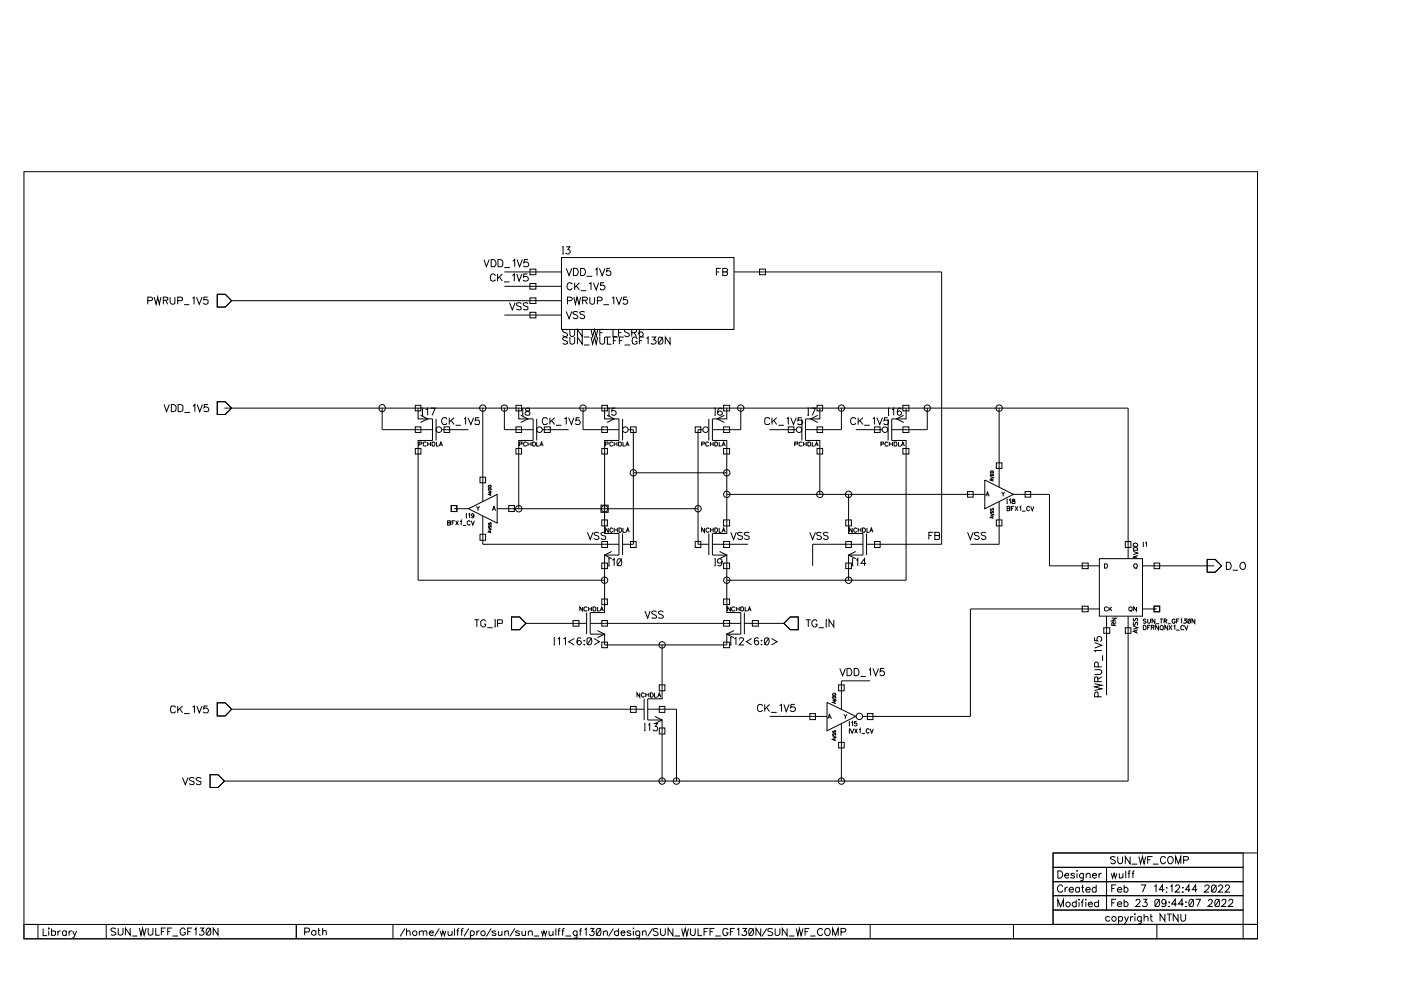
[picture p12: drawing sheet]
<svg xmlns="http://www.w3.org/2000/svg" width="297mm" height="210mm" viewBox="0 0 297 210" stroke-linecap="round" stroke-linejoin="round" font-family="sans-serif">
<g fill="none" stroke="#000" stroke-width=".21">
<path d="M5.1 36.4h261.5v162.7h-261.5zM102.6 55l.5 1.6 .6-1.6M104.1 55a.85 .85 0 0 1 1 .5 .85 .85 0 0 1-.3 1.1h-.7zM105 58.5a.52 .52 0 0 0-.6-.4 .52 .52 0 0 0-.4 .6 .65 .65 0 0 0 .2 .8 .65 .65 0 0 0 .8-.1v-.1M105.5 58.1v1.5M105.6 55a.86 .86 0 0 1 1 .5 .86 .86 0 0 1-.3 1.1h-.7zM105.9 58.8l.6 .8M106.5 58.1l-1 1M106.8 59.8h1.2M106.9 57.7h12.1M106.9 56.7h1.2M108.6 58.4l.5-.3v1.5"/>
<path d="M108.7 55.4l.4-.4v1.6M109.6 58.1l.5 1.5 .6-1.5M109.6 55l.6 1.6 .5-1.6M111.8 58.1h-.7l-.1 .7a.57 .57 0 0 1 .8-.2 .57 .57 0 0 1 .1 .9 .57 .57 0 0 1-.8 0l-.1-.1M111.9 55h-.7l-.1 .7a.54 .54 0 0 1 .9 .1 .54 .54 0 0 1-.6 .8h-.2l-.1-.3M112.4 57.1h1.2v1.2h-1.2zM119 54.6h36.6v15.2h-36.6zM119.2 52.3h.3M119.2 53.8h.3M119.4 52.3v1.5M120.1 52.3h.7l-.4 .6a.5 .5 0 0 1 .4 .8 .5 .5 0 0 1-.9-.1M120.1 56.9l.6 1.5 .5-1.5"/>
<path d="M121.6 56.9h.5a.82 .82 0 0 1 .5 .8 .82 .82 0 0 1-.5 .7h-.5zM121.8 59.9v1.6M122.9 59.9l-1.1 1.1M123.1 56.9h.5a.82 .82 0 0 1 .5 .8 .82 .82 0 0 1-.5 .7h-.5zM124.4 58.6h1.2M125.8 59.9l.6 1.6 .5-1.6M126.2 57.1l.4-.2v1.5M127.1 56.9l.6 1.5 .6-1.5M128.1 59.9h-.8v.7a.53 .53 0 0 1 .9 0 .53 .53 0 0 1-.2 .8 .53 .53 0 0 1-.7-.3M129.4 56.9h-.7l-.1 .7a.53 .53 0 0 1 .8 0 .53 .53 0 0 1-.1 .8 .53 .53 0 0 1-.8-.3M151.9 57.7h.6M152.8 56.9h-.9v1.5"/>
<path d="M153.2 57.7h1v.6l-.4 .1h-.6v-1.5h.6l.5 .2-.1 .4-.4 .2M155.6 57.7h44v57.7h-15.9M161 57.1h1.3v1.2h-1.3zM31.3 63.8l.9-.1 .1-.5-.3-.2h-.7v1.5M32.7 63l.4 1.5 .3-1.5 .4 1.5 .3-1.5M34.6 63.7l1-.1v-.4l-1-.2v1.5M35.1 63.7l.5 .8M36.1 63l.1 1.3a.5 .5 0 0 0 .5 .2 .5 .5 0 0 0 .4-.4v-1.1M37.7 63.8l.9-.1v-.6l-.9-.1v1.5M39 64.6h1.1M40.8 63.2l.3-.2v1.5M41.7 63l.5 1.5 .6-1.5"/>
<path d="M44 63h-.7l-.1 .6a.57 .57 0 0 1 .8 0 .57 .57 0 0 1-.1 .8l-.4 .1-.4-.3M46.1 62.4h1.7l1.3 1.4-1.3 1.3h-1.7zM49.1 63.8h69.9M106.9 66.8h12.1M106.9 60.7h12.1M108 64.2l.6 1.5 .6-1.5M110.5 64.4a.58 .58 0 0 0-1 .1l.1 .3 .8 .2 .1 .3v.2l-.3 .2-.7-.2M111.9 64.4a.58 .58 0 0 0-1 .1l.2 .3 .8 .3-.1 .5-.5 .1-.4-.2M112.4 60.1h1.2v1.2h-1.2zM112.4 63.2h1.2v1.1h-1.2zM112.4 66.2h1.2v1.2h-1.2zM120.1 66l.6 1.6 .5-1.6"/>
<path d="M120.3 71.7a.6 .6 0 0 0-1 0l.2 .4 .7 .3 .1 .2v.2l-.3 .2-.7-.2M120.3 70l-.2-.2h-.6l-.2 .2 .1 .4 .9 .5v.2a.6 .6 0 0 1-1 0M120.3 63.8l.9-.1 .1-.5-.4-.2h-.6v1.5M120.8 71.5v1.1l.1 .2 .3 .2 .6-.2v-1.3M120.8 69.8v1.1a.51 .51 0 0 0 .5 .5 .51 .51 0 0 0 .5-.5v-1.1M121.3 60.3a.63 .63 0 0 0-.8-.3 .63 .63 0 0 0-.3 .9 .57 .57 0 0 0 .5 .6 .57 .57 0 0 0 .6-.4M121.7 63l.3 1.5 .3-1.5 .5 1.5 .3-1.5M122.2 60.6l.7 .9M122.5 66.2l-.3-.2-.7 .2 .1 .3 .7 .3 .2 .5a.6 .6 0 0 1-1 0M123.1 61.6h1.2M123.4 71.5v1.5l-1-1.5v1.5M123.4 69.8v1.6l-1-1.6v1.6"/>
<path d="M123.5 63.7l1-.1v-.4l-.3-.2h-.7v1.5M123.8 73.2h1.2M123.8 71.5h1.2M124 66.2l-.4-.2a.52 .52 0 0 0-.7 .4l.2 .2 .8 .3 .1 .4a.6 .6 0 0 1-1.1 0M124 63.7l.5 .8M124.9 60.2l.4-.3v1.6M125.1 63v1.3a.5 .5 0 0 0 .6 .2 .5 .5 0 0 0 .4-.4v-1.1M125.3 71.5l.3 1.5 .5-1.5 .3 1.5 .3-1.5M125.3 69.8l.3 1.6 .5-1.6 .3 1.6 .3-1.6M126.7 63.8h.6l.4-.3v-.3l-.4-.2h-.6v1.5M127.2 71.5v1.1l.1 .2 .3 .2a.46 .46 0 0 0 .6-.4v-1.1M127.2 70.5h.6"/>
<path d="M127.9 64.6h1.2M128.1 69.8h-.9v1.6M128.3 71.5h1.2M128.8 71.5v1.5h.8M129.8 63.2l.3-.2v1.5M130 69.8v1.6h.8M130 72.2h.6M130.6 63l.6 1.5 .6-1.5M131 71.5h-1v1.5M131.1 70.5h.6M131.3 72.2h.6M132.1 69.8h-1v1.6"/>
<path d="M132.2 71.5h-.9v1.5M132.4 73.2h1.2M132.9 63h-.7v.6a.54 .54 0 0 1 .8 0 .54 .54 0 0 1-.1 .8 .54 .54 0 0 1-.8-.2M133.4 70l-.1-.2h-.7l-.2 .2 .1 .4 .9 .5v.2a.6 .6 0 0 1-1 0M133.9 70.5l.9-.1 .2-.1-.1-.4-1-.1v1.6M134.5 70.5l.5 .9M135 71.9a.52 .52 0 0 0-.5-.4 .52 .52 0 0 0-.5 .6 .65 .65 0 0 0 .2 .8 .65 .65 0 0 0 .8-.1v-.4h-.3M135.6 72.2h.5M136.3 70l-.1-.2h-.6l-.1 .6 .1 .9a.48 .48 0 0 0 .7-.1 .48 .48 0 0 0-.1-.7 .48 .48 0 0 0-.6 .1l-.1 .3M136.6 71.5h-1v1.5M137.1 71.8l.3-.3v1.5M138.2 71.5h.8l-.4 .6a.47 .47 0 0 1 .5 .4 .47 .47 0 0 1-.5 .5l-.5-.1v-.2"/>
<path d="M139.7 71.5a.74 .74 0 0 1 .9 .6 .74 .74 0 0 1-.6 .9 1 1 0 0 1-.3-1.5zM140.5 71.5l-1 1.5M142.1 71.5v1.5l-1-1.5v1.5M34.8 85.8l.5 1.5 .6-1.5M36.3 85.8h.5a.82 .82 0 0 1 .6 .7 .82 .82 0 0 1-.6 .8h-.5zM37.8 85.8h.5a.87 .87 0 0 1 .2 1.4l-.7 .1zM39.1 87.5h1.2M40.9 86.1l.4-.3v1.5M41.8 85.8l.5 1.5 .6-1.5M44.1 85.8h-.8v.6a.56 .56 0 0 1 .8-.1 .56 .56 0 0 1 0 .9 .56 .56 0 0 1-.8-.2M46.1 85.2h1.7l1.3 1.3-1.3 1.4h-1.7zM47.6 86.5h191.6v31.9"/>
<path d="M81 86.5v4.6h10.7M88.1 95.1h1.1v1.2h-1.1zM88.1 90.5h1.1v1.2h-1.1zM88.1 85.9h1.1v1.2h-1.1zM88.6 86.5v2.3h3.1v4.6h-3.1v29.6h39.6M88.8 94.1h.5l.2-.2-.2-.2h-.5v.9M89.2 88.1l1.5 .7-1.5 .8M89.4 88.1h.3M89.6 86.5v1.6M90.3 86.9l.4-.4v1.6M90.3 93.9v-.2h-.4a.44 .44 0 0 0-.2 .6 .44 .44 0 0 0 .6 .2v-.1M90.7 94.1h.6"/>
<path d="M90.7 93.7v.9M91.3 86.5h1l-.7 1.6M91.3 93.7v.9M91.6 93.7h.4a.52 .52 0 0 1-.1 .9h-.3zM92.5 88.8v4.6M92.5 93.7v.9h.5M93.1 94.6l.4-.9 .3 .9M93.3 94.3h.4M93.7 91.1h5.6M94.1 90.5h1.2v1.2h-1.2zM94.7 88.9l-.1-.3h-.6a.79 .79 0 0 0-.3 .9 .79 .79 0 0 0 .9 .5l.1-.3M95.3 88.6v1.4"/>
<path d="M95.7 89.2l.6 .8M96.3 88.6l-1 .9M96.6 90.2h1.1M98.4 88.8l.3-.2v1.4M99.2 88.6l.6 1.4 .6-1.4M101.6 88.6h-.8v.6v-.1a.54 .54 0 0 1 .8 .1 .54 .54 0 0 1-.2 .8 .54 .54 0 0 1-.7-.3M102.4 86.5v19.8M106.9 86.5v4.6h6.1M109.4 95.1h1.2v1.2h-1.2zM109.4 90.5h1.2v1.2h-1.2zM109.4 85.9h1.2v1.2h-1.2zM110 86.5v2.3h3v4.6h-3v14.5"/>
<path d="M110.2 94.1h.5v-.4h-.5v.9M110.4 88.1l1.5 .7-1.5 .8M110.7 88.1h.3M110.8 86.5v1.6M111.5 86.6v.4l.4 .2a.47 .47 0 0 1 .4 .8l-.5 .1-.5-.3a.88 .88 0 0 1 1-.8v-.2a.48 .48 0 0 0-.8-.2zM111.7 93.9l-.2-.2h-.3a.44 .44 0 0 0-.2 .7 .44 .44 0 0 0 .7 0M111.9 94.1h.7M111.9 93.7v.9M112.6 93.7v.9M112.9 93.7h.5a.48 .48 0 0 1 .1 .6 .48 .48 0 0 1-.6 .3zM113.8 93.7v.9h.6M113.8 88.8v4.6"/>
<path d="M114.5 94.6l.3-.9 .3 .9M114.6 94.3h.4M115 91.1h5.6M115.4 90.5h1.3v1.2h-1.3zM116.1 88.9l-.3-.3h-.6a.88 .88 0 0 0 .2 1.4 .47 .47 0 0 0 .7-.3M116.6 88.6v1.4M116.9 89.2l.7 .8M117.6 88.6l-1 .9M117.9 90.2h1.1M119.6 88.8l.5-.2v1.4M120.6 88.6l.6 1.4 .5-1.4M122.9 88.6h-.7l-.1 .6a.54 .54 0 0 1 .8 0 .54 .54 0 0 1-.1 .8 .54 .54 0 0 1-.8-.3"/>
<path d="M123.6 86.5v4.6h7.6M127.6 95.1h1.2v1.2h-1.2zM127.6 90.5h1.2v1.2h-1.2zM127.6 85.9h1.2v1.2h-1.2zM128.2 86.5v2.3h3v4.6h-3v19.7h3v4.6h-3v12.2h-3.1v4.6h3.1v2.2h25.9v-2.2h3v-4.6h-3v-12.2h-3.1v-4.6h3.1v-19.7h-3.1v-4.6h3.1v-2.3M128.4 94.1h.5v-.3l-.5-.1v.9M128.7 88.1l1.5 .7-1.5 .8M128.9 88.1h.4M129.1 86.5v1.6M129.9 93.9l-.1-.2h-.3a.44 .44 0 0 0-.3 .6 .44 .44 0 0 0 .7 .2v-.1M130.2 93.7v.9M130.2 94.1h.6"/>
<path d="M130.5 86.5h-.7l-.1 .7a.54 .54 0 0 1 .8 0 .54 .54 0 0 1-.1 .8 .54 .54 0 0 1-.8-.2M130.8 93.7v.9M131.1 93.7h.5a.52 .52 0 0 1-.1 .9h-.4zM132 88.8v4.6M132.1 93.7v.9h.5M132.7 94.6l.3-.9 .4 .9M132.8 94.3h.5M133.3 91.1h1v24.3h-2.3M133.7 90.5h1.2v1.2h-1.2zM147.4 90.5h1.2v1.2h-1.2zM148.8 94.1h.5l.1-.3-.6-.1v.9M149 91.1h-1v24.3h2.3"/>
<path d="M150.3 93.9l-.2-.2h-.3a.44 .44 0 0 0-.2 .7 .44 .44 0 0 0 .7 0M150.3 88.8v4.6M150.6 93.7v.9M150.6 94.1h.6M151.2 93.7v.9M151.5 88.1h.2M151.6 93.7h.4a.48 .48 0 0 1 .1 .6 .48 .48 0 0 1-.5 .3zM151.6 86.5v1.6M152.5 93.7v.9h.5M153.1 94.6l.3-.9 .4 .9M153.1 86.8l-.1-.2a.74 .74 0 0 0-.9 .6 .74 .74 0 0 0 .6 .9l.4-.2a.5 .5 0 0 0-.3-.7 .5 .5 0 0 0-.7 .3M153.2 94.3h.4"/>
<path d="M153.4 95.1h1.3v1.2h-1.3zM153.4 90.5h1.3v1.2h-1.3zM153.4 85.9h1.3v1.2h-1.3zM153.6 88.1l-1.5 .7 1.5 .8M157.1 86.5v4.6h-6.1M163.2 88.9l-.2-.3h-.6a.88 .88 0 0 0 .2 1.4h.4l.2-.3M163.2 91.1h5.6M163.7 88.6v1.4M164.1 89.2l.6 .8M164.7 88.6l-1 .9M165 90.2h1.2M166.8 88.8l.3-.2v1.4"/>
<path d="M167.1 90.5h1.2v1.2h-1.2zM167.6 88.6l.6 1.4 .6-1.4M168.5 94.1h.6v-.4h-.6v.9M170 93.9l-.1-.2h-.3a.44 .44 0 0 0-.2 .6 .44 .44 0 0 0 .6 .2v-.1M170 88.6h-.8v.6a.57 .57 0 0 1 .8 0 .57 .57 0 0 1-.1 .8h-.7v-.3M170 88.8v4.6M170.3 93.7v.9M170.3 94.1h.6M170.9 93.7v.9M171.2 88.1h.3M171.3 93.7h.4a.52 .52 0 0 1-.1 .9h-.3zM171.4 86.5v1.6"/>
<path d="M171.9 86.5h1l-.7 1.6M172.2 93.7v.9h.5M172.8 94.6l.3-.9 .4 .9M173 94.3h.4M173.2 95.1h1.2v1.2h-1.2zM173.2 90.5h1.2v1.2h-1.2zM173.2 85.9h1.2v1.2h-1.2zM173.4 88.1l-1.5 .7 1.5 .8M173.8 86.5v2.3h-3v4.6h3v11.4M178.4 86.5v4.6h-7.6M181.4 88.9l-.2-.3h-.5a.78 .78 0 0 0-.4 .9 .78 .78 0 0 0 .9 .5l.2-.3M181.4 91.1h5.6"/>
<path d="M181.9 88.6v1.4M182.3 89.2l.7 .8M183 88.6l-1.1 .9M183.2 90.2h1.2M185.1 88.8l.3-.2v1.4M185.4 90.5h1.2v1.2h-1.2zM185.9 88.6l.6 1.4 .6-1.4M186.8 94.1h.5l.1-.3-.6-.1v.9M188.2 88.6h-.7v.6a.54 .54 0 0 1 .8 0 .54 .54 0 0 1-.2 .8 .54 .54 0 0 1-.7-.3M188.3 93.9l-.2-.2h-.3a.44 .44 0 0 0-.2 .7 .44 .44 0 0 0 .7 0M188.3 88.1h.3M188.3 88.8v4.6"/>
<path d="M188.4 86.5v1.6M188.6 94.1h.6M188.6 93.7v.9M189.1 86.9l.4-.4v1.6M189.2 93.7v.9M189.6 93.7h.4a.48 .48 0 0 1 .1 .6 .48 .48 0 0 1-.5 .3zM190.5 93.7v.9h.5M191.1 94.6l.3-.9 .4 .9M191.1 86.8l-.4-.3a.99 .99 0 0 0-.4 1.4 .48 .48 0 0 0 .7 .1 .48 .48 0 0 0 .1-.7 .48 .48 0 0 0-.7-.1l-.2 .3M191.2 94.3h.4M191.4 95.1h1.3v1.2h-1.3zM191.4 90.5h1.3v1.2h-1.3z"/>
<path d="M191.4 85.9h1.3v1.2h-1.3zM191.6 88.1l-1.5 .7 1.5 .8M192.1 86.5v2.3h-3v4.6h3v29.6h-38M196.6 86.5v4.6h-7.5M210.1 99.9a.38 .38 0 0 1 .4 0 .38 .38 0 0 1 .2 .3h-.7zM211.2 98.1h1.2v1.2h-1.2zM211.8 86.5v16.8M94.9 110.8l.6 .1v.4h-.2h-.4v-.9l.6 .1v.2l-.2 .1M95.7 107.2h1.2v1.3h-1.2zM95.8 110.8h.4M96.3 107.9h3M96.4 110.4h-.6v.9"/>
<path d="M96.6 110.4l.6 .9M97.2 110.4l-.6 .9M97.5 110.6l.3-.2v.9M98.1 111.4h.7M98.8 108.9h.2M98.8 109.8h.2M98.9 108.9v.9M99.3 109.1l.3-.2v.9M99.3 107.9l6.1-3.1v6.1zM99.7 110.7a.34 .34 0 0 0-.3-.3 .34 .34 0 0 0-.3 .3v.3a.34 .34 0 0 0 .3 .3 .34 .34 0 0 0 .3-.2M99.9 110.4l.3 .9 .4-.9M100.5 109.2a.28 .28 0 0 1-.3 .2 .28 .28 0 0 1-.2-.3 .28 .28 0 0 1 .2-.2 .51 .51 0 0 1 .3 .5 .51 .51 0 0 1-.3 .4l-.2-.2"/>
<path d="M101 107.4l.3 .4v.5M101.7 107.4l-.4 .4M101.8 101.2h1.2v1.2h-1.2zM101.8 113.3h1.2v1.3h-1.2zM102.4 109.4v6h28.8M103.5 111.9l.6 .3-.6 .2M103.5 104.1l.6 .2-.6 .2M103.6 111.4v.4h.2l.2-.4 .1 .1v.3M103.6 110.8v.5h.2l.2-.5 .1 .1v.4M103.6 103.5h.4l.1 .4h-.6zM103.6 103l.4-.1 .1 .4h-.6zM104 104.6v.4"/>
<path d="M104 112.6v.3M104.1 112.5l-.6 .3 .6 .1M104.1 104.6l-.6 .2 .6 .3M104.4 108.3l.3-.9 .4 .9M104.5 107.9h.4M105.4 107.9h42.6M107.9 107.2h1.2v1.3h-1.2zM124.5 112.9l.6 1.5 .6-1.5M127 113l-.3-.1-.7 .1 .2 .5 .7 .3 .1 .3a.6 .6 0 0 1-1 0M127.4 107.1h1.5v1.5h-1.5zM127.6 110.2h1.2v1.3h-1.2zM127.6 114.8h1.2v1.3h-1.2z"/>
<path d="M127.6 119.4h1.2v1.2h-1.2zM128.4 113l-.3-.1a.52 .52 0 0 0-.7 .3l.2 .3 .8 .2v.4a.6 .6 0 0 1-1 0M128.9 111.9v1l-.5-1v1M128.9 118.4h.4M128.9 120h.4M129.1 118.4v1.6M129.7 116.9l-1.5 .8 1.5 .7M129.8 118.8l.4-.4v1.6M130 112.2a.34 .34 0 0 0-.4-.3 .34 .34 0 0 0-.3 .4v.2a.34 .34 0 0 0 .3 .4 .34 .34 0 0 0 .4-.3M130.2 112.4h.7M130.2 111.9v1M130.9 111.9v1"/>
<path d="M131.1 118.5l.3-.1a.93 .93 0 0 1 .3 1.3v.2a.55 .55 0 0 1-.8-.2 1.15 1.15 0 0 1 .2-1.2zM131.2 111.9a.48 .48 0 0 1 .6 .5 .48 .48 0 0 1-.6 .5zM131.8 118.4l-1 1.6M132 113.1v4.6M132.1 111.9v1h.6M132.8 112.9l.3-1 .3 1M132.8 112.5h.5M133.7 114.8h1.2v1.3h-1.2zM134.3 100.2h19.8M147.4 114.8h1.2v1.3h-1.2zM149.4 111.9v1l-.6-1v1M150.3 112.2a.3 .3 0 0 0-.4-.3 .3 .3 0 0 0-.2 .4v.2a.3 .3 0 0 0 .2 .4 .3 .3 0 0 0 .4-.3"/>
<path d="M150.3 113.1v4.6M150.6 111.9v1M150.6 112.4h.6M151 115.4h7.6M151.2 111.9v1M151.5 118.4h.2M151.5 120h.2M151.6 111.9h.3a.54 .54 0 0 1 0 1h-.3zM151.6 118.4v1.6M152.5 111.9v1h.5M152.6 116.9l1.5 .8-1.5 .7M153.1 112.9l.3-1 .4 1"/>
<path d="M153.1 119l-.3 .4h-.5a.5 .5 0 0 1 0-.9 .5 .5 0 0 1 .8 .5 .76 .76 0 0 1-.4 1l-.6-.2M153.2 112.5h.5M153.4 110.2h1.3v1.3h-1.3zM153.4 114.8h1.3v1.3h-1.3zM153.4 119.4h1.3v1.2h-1.3zM154.1 104.8h54.7M154.9 112.9l.6 1.5 .6-1.5M157.4 113l-.3-.1a.52 .52 0 0 0-.7 .3l.1 .3 .8 .2 .1 .4a.6 .6 0 0 1-1 0M158.8 113l-.3-.1a.52 .52 0 0 0-.7 .3l.2 .3 .8 .2v.4a.6 .6 0 0 1-1 0M171.7 112.9l.6 1.5 .6-1.5M174.2 113l-.4-.1-.7 .1 .1 .4 .7 .2 .3 .5a.6 .6 0 0 1-1.1 0M175.6 113l-.3-.1-.7 .1 .2 .5 .7 .3 .1 .3a.6 .6 0 0 1-1 0"/>
<path d="M179.3 110.2h1.2v1.3h-1.2zM179.3 114.8h1.2v1.3h-1.2zM179.3 119.4h1.2v1.2h-1.2zM179.9 104.8v8.3h3.1v4.6h-3.1v5.3M180.7 111.9v1l-.6-1v1M180.7 118.4h.2M180.7 120h.2M180.8 118.4v1.6M181.4 116.9l-1.5 .8 1.5 .7M181.5 118.8l.4-.4v1.6M181.6 112.2a.3 .3 0 0 0-.3-.3 .3 .3 0 0 0-.3 .4v.2a.3 .3 0 0 0 .3 .4 .3 .3 0 0 0 .3-.3M181.9 112.4h.6"/>
<path d="M181.9 111.9v1M182.5 111.9v1M182.9 111.9h.3a.54 .54 0 0 1 0 1h-.3zM183 115.4h-10.7v4.6M183.6 119.5h-1.1l.8-1.1v1.6M183.7 113.1v4.6M183.8 111.9v1h.5M184.4 112.9l.3-1 .4 1M184.6 112.5h.4M185.4 114.8h1.2v1.3h-1.2zM196.9 113.5h.6M197.9 112.9h-1v1.5"/>
<path d="M198.2 113.5l.9 .1 .1 .4-.1 .3-.2 .1h-.7v-1.5h.9v.6h-.2M205.1 104.2h1.2v1.2h-1.2zM205.1 112.9l.6 1.5 .6-1.5M207.6 113l-.3-.1-.7 .1 .1 .4 .6 .2 .3 .5a.6 .6 0 0 1-1 0M208.8 101.8l6.1 3-6.1 3.1zM209 105.2l.4-.9 .3 .9M209 113l-.3-.1-.7 .1 .2 .5 .8 .3v.3a.6 .6 0 0 1-1 0M209.1 104.9h.5M210 108.9l.7 .2-.7 .3M210 101l.7 .3-.7 .2M210.1 108.4v.4h.1l.3-.4 .2 .1-.1 .3M210.1 107.8v.4h.1l.3-.4 .2 .1-.1 .3"/>
<path d="M210.1 100.5a.38 .38 0 0 1 .4 0 .38 .38 0 0 1 .2 .3h-.7zM210.4 101.7v.2M210.4 109.6v.2M210.7 109.5l-.7 .2 .7 .2M210.7 101.6l-.7 .2 .7 .2M211.2 110.2h1.2v1.3h-1.2zM211.8 106.3v9.1h-6.1M212.3 104.3l.4 .4v.5M213 104.3l-.3 .4M213.4 105.8h.2M213.4 106.8h.2M213.5 107.8l.6 .1v.3l-.1 .1h-.5v-.9h.6v.3l-.1 .1"/>
<path d="M213.5 105.8v1M214 106l.2-.2v1M214.5 107.8h.3M214.6 105.9v.3a.41 .41 0 0 1 .5 .1 .41 .41 0 0 1 0 .5h-.5a.41 .41 0 0 1 .1-.5 .41 .41 0 0 1 .4-.1v-.3zM214.9 104.8h7.6v15.2h10.6M215 107.4h-.5v.9M215.2 107.4l.6 .9M215.8 107.4l-.6 .9M216.2 107.5l.2-.1v.9M216.7 108.4h.7M217.3 104.2h1.2v1.2h-1.2zM218.3 107.6a.3 .3 0 0 0-.4-.2 .3 .3 0 0 0-.2 .3v.2a.3 .3 0 0 0 .2 .4 .3 .3 0 0 0 .4-.3"/>
<path d="M218.5 107.4l.4 .9 .3-.9M229.4 119.4h1.3v1.2h-1.3zM233.1 118.4h9.1v12.2h-9.1zM234.2 119.5h.4a.59 .59 0 0 1-.1 1h-.3zM238.6 114.8h1.2v1.3h-1.2zM240.3 116.9l.9 .4-.9 .3M240.3 116.2a.53 .53 0 0 1 .6-.1 .53 .53 0 0 1 .3 .6h-.9zM240.4 115.2a.56 .56 0 0 1 .6 0 .56 .56 0 0 1 .2 .6h-.9zM240.5 119.6l.1-.1a.45 .45 0 0 1 .6 .5 .45 .45 0 0 1-.7 .4l-.1-.3zM240.9 117.9v.4M241.2 117.8l-.9 .3 .9 .3M242.2 120h15.3"/>
<path d="M242.3 115h.2M242.3 115.9h.2M242.4 115v.9M242.8 115.1l.3-.1v.9M244.7 119.4h1.2v1.2h-1.2zM255.9 118.6h1.7l1.4 1.4-1.4 1.3h-1.7zM260 119.2a.84 .84 0 0 1 .9 .4 .84 .84 0 0 1-.1 1l-.8 .1zM263.1 119.5a.55 .55 0 0 1 .6-.3 .55 .55 0 0 1 .4 .6 .66 .66 0 0 1-.7 .9 .66 .66 0 0 1-.4-1.1zM100.6 131.4h1M101.1 131.4v1.5M103 131.7a.53 .53 0 0 0-.7-.3 .53 .53 0 0 0-.4 .6 .61 .61 0 0 0 .2 .8 .61 .61 0 0 0 .9-.1v-.4h-.4M103.3 133.1h1.2"/>
<path d="M104.8 131.4h.3M104.8 132.9h.3M105 131.4v1.5M105.5 132.2h.9l.1-.6-.3-.2h-.7v1.5M108.5 130.8h1.7l1.3 1.4-1.3 1.3h-1.7zM111.5 132.2h12.9M117.4 135.2h.3M117.4 136.7h.3M117.5 135.2v1.5M118.3 135.5l.3-.3v1.5M119.5 135.5l.4-.3v1.5M121.5 131.6h1.3v1.2h-1.3z"/>
<path d="M121.8 135.4l-1.2 .7 1.2 .6M123.2 135.4l-.1-.1a.45 .45 0 0 0-.7 .2l-.1 .4a.64 .64 0 0 0 .6 .8 .47 .47 0 0 0 .4-.4 .47 .47 0 0 0-.5-.5 .47 .47 0 0 0-.5 .4M123.5 128.7v.8l-.6-.8v.8M123.9 135.7v.2zM123.9 136.6v.1zM124.4 129.9v4.6M124.5 128.9l-.1-.2h-.4a.44 .44 0 0 0-.2 .7 .44 .44 0 0 0 .7 0M124.5 135.5a.55 .55 0 0 1 .9 0 .82 .82 0 0 1-.5 1.2l-.4-.3zM124.8 129.1h.6M124.8 128.7v.8M125.1 132.2h32M125.4 128.7v.8"/>
<path d="M125.5 135.2l-1 1.5M125.7 128.7h.5a.52 .52 0 0 1-.1 .8h-.4zM126 135.4l1.1 .7-1.1 .6M126.7 128.7v.8h.5M126.7 133.7l1.5 .8-1.5 .7M127.3 129.5l.3-.8 .3 .8M127.3 129.3h.5M127.6 127h1.2v1.2h-1.2zM127.6 131.6h1.2v1.2h-1.2zM127.6 136.1h1.2v1.2h-1.2zM136.7 129.5l.6 1.6 .5-1.6M139.2 129.8a.6 .6 0 0 0-1 0l.2 .4 .8 .4-.2 .5h-.7l-.1-.2"/>
<path d="M140.4 136.7v11.5h-3.1v4.5h3.1v12.9M140.6 129.8a.6 .6 0 0 0-1 0l.3 .4 .7 .4-.1 .5h-.7l-.2-.2M153.4 127h1.3v1.2h-1.3zM153.4 131.6h1.3v1.2h-1.3zM153.4 136.1h1.3v1.2h-1.3zM154.8 135.2h.3M154.8 136.7h.3M154.9 128.7v.8l-.6-.8v.8M154.9 135.2v1.5M155.6 133.7l-1.5 .8 1.5 .7M155.7 135.5l.3-.3v1.5M155.8 128.9l-.1-.2h-.4a.44 .44 0 0 0-.2 .7 .44 .44 0 0 0 .7 0"/>
<path d="M156.1 128.7v.8M156.1 129.1h.6M156.7 128.7v.8M156.8 135.6a.43 .43 0 0 1 .5-.4 .43 .43 0 0 1 .3 .4l-.9 1.1h1M157.1 128.7h.4a.52 .52 0 0 1-.1 .8h-.3zM157.8 132.2h8.4M157.8 129.9v4.6M158 128.7v.8h.5M158.6 129.5l.3-.8 .4 .8M158.7 129.3h.5M159.3 135.4l-1.1 .7 1.1 .6M159.5 131.6h1.3v1.2h-1.3z"/>
<path d="M160.8 135.4v-.1a.52 .52 0 0 0-.8 .2 .78 .78 0 0 0 .4 1.2 .47 .47 0 0 0 .5-.4 .47 .47 0 0 0-.5-.5 .47 .47 0 0 0-.5 .4M161.5 135.7v.2zM161.5 136.6v.1zM162.3 135.3a.45 .45 0 0 1 .7 .2 .82 .82 0 0 1-.5 1.2h-.2a1.02 1.02 0 0 1 0-1.4zM163.1 135.2l-1 1.5M163.6 135.4l1.2 .7-1.2 .6M166.2 132.2l1.4-1.4h1.6v2.7h-1.6zM170.9 131.4h1M171.4 131.4v1.5M173.2 131.7a.67 .67 0 0 0-1-.1 .67 .67 0 0 0 .1 1.1l.3 .2 .5-.1 .1-.5h-.3M173.6 133.1h1.1M175.1 131.4h.2"/>
<path d="M175.1 132.9h.2M175.2 131.4v1.5M176.8 131.4v1.5l-1-1.5v1.5M229.4 128.5h1.3v1.2h-1.3zM232.1 136.2l1.5 .6-1.5 .6M232.1 135.1v.7l.6 .1a.53 .53 0 0 1 0-.8 .53 .53 0 0 1 .8 .1 .53 .53 0 0 1-.2 .8M233.1 129.1h-27.4v22.8h-22.7M233.6 137.9h-1.5l.2 .4M233.8 138.9v1.2M234 133.1h1.3v1.2h-1.3zM234.6 130.6v16.8M234.8 128.9l-.1-.2h-.3a.44 .44 0 0 0-.3 .6 .44 .44 0 0 0 .7 .2v-.1"/>
<path d="M235.1 128.7v.8M235.4 129l.3 .5M235.7 131.1h.9l-.9 .6h.9M235.7 128.7l-.6 .6M236.1 132.6v-.5l-.3-.1-.1 .6h.9M236.6 132l-.5 .3M238.6 133.1h1.2v1.2h-1.2zM239.2 130.6v35h-191.6M239.7 129.4l.3 .2M240.3 132.8l.9 .3-.9 .3M240.4 131.9v.7l.2-.1 .2-.5h.3l.1 .3-.2 .3M240.4 131.1v.6l.2-.1 .4-.5 .2 .2-.2 .4"/>
<path d="M240.8 120.3l.2 .3M240.9 133.7v.4M241 128.7v.8l-.6-.8v.8M241.2 133.5l-.9 .4 .9 .4M242.2 129.1h3.1M242.4 132.6h.3a.54 .54 0 0 1 0 .9h-.3zM243 131.4l-.3-.2-.2 .1-.1 .3 .5 .1 .1 .3-.3 .2-.3-.2M243.3 131.2v.8l.3 .2 .3-.3v-.7M243.3 133h.4M243.9 132.6h-.6v.9M244.1 133h.5l.1-.3-.6-.1v.9M244.4 133l.3 .5"/>
<path d="M244.7 128.5h1.2v1.2h-1.2zM244.9 131.2v1l-.6-1v1M245.1 132.2h.7M245.6 132.6v.9l-.6-.9v.9M246 131.2h.5M246.2 131.2v1M246.3 133.3l.3 .3M246.8 131.7h.5l.1-.3-.6-.2v1M247.1 131.7l.3 .5M247.6 132.6v.9l-.6-.9v.9M247.6 132.2h.6M247.8 132.6l.7 .9"/>
<path d="M248.5 132.6l-.7 .9M248.8 132.8l.3-.2v.9M249.2 131.5a.34 .34 0 0 0-.4-.3 .34 .34 0 0 0-.3 .4v.2a.34 .34 0 0 0 .3 .4 .34 .34 0 0 0 .4-.4h-.3M249.3 133.6h.8M249.4 131.7h.5M250 131.2h-.6v1M250.4 131.4l.1-.2v1M251 132.8a.3 .3 0 0 0-.4-.2 .3 .3 0 0 0-.2 .3v.3a.31 .31 0 0 0 .2 .3 .31 .31 0 0 0 .4-.2M251 131.2h.5l-.3 .4h.2a.34 .34 0 0 1 .1 .5 .34 .34 0 0 1-.5 0v-.1M251.1 132.6l.4 .9 .4-.9M252 131.3l.1-.1a.49 .49 0 0 1 .3 .5 .49 .49 0 0 1-.3 .5l-.3-.5zM252.4 131.2l-.6 1"/>
<path d="M253.3 131.2v1l-.6-1v1M261.4 120.9h1.1M37.2 150l-.2-.3h-.6a.88 .88 0 0 0 .2 1.4h.4l.2-.3M37.7 149.7v1.4M38.1 150.3l.6 .8M38.7 149.7l-1 .9M39 151.3h1.2M40.8 149.9l.4-.2v1.4M41.7 149.7l.5 1.4 .6-1.4M44 149.7h-.7l-.1 .6a.54 .54 0 0 1 .9 .1 .54 .54 0 0 1-.6 .7h-.2l-.1-.2M46.1 149h1.7l1.3 1.4-1.3 1.4h-1.7zM49.1 150.4h87.5"/>
<path d="M133.7 149.8h1.2v1.2h-1.2zM135.6 146.9v.9l-.6-.9v.9M136.6 153.4h.2M136.6 154.9h.2M136.6 148.2v4.5M136.7 147.2a.34 .34 0 0 0-.4-.3 .34 .34 0 0 0-.3 .3v.3a.34 .34 0 0 0 .3 .3 .34 .34 0 0 0 .4-.2M136.7 153.4v1.5M136.9 146.9v.9M136.9 147.3h.7M137.3 150.4h6.1v15.2M137.4 153.8l.4-.4v1.5M137.6 146.9v.9"/>
<path d="M137.9 146.9a.48 .48 0 0 1 .6 .5 .48 .48 0 0 1-.6 .4zM138.6 153.4h.8l-.5 .6a.51 .51 0 0 1 .4 .8 .51 .51 0 0 1-.9-.1M138.8 146.9v.9h.6M138.9 151.9l1.5 .8-1.5 .7M139.4 147.8l.4-.9 .3 .9M139.5 147.5h.5M139.8 145.2h1.2v1.3h-1.2zM139.8 149.8h1.2v1.2h-1.2zM139.8 154.3h1.2v1.3h-1.2zM161.6 149.7a.53 .53 0 0 0-.6-.3 .53 .53 0 0 0-.4 .5 .61 .61 0 0 0 .2 .9 .61 .61 0 0 0 .8-.2v-.1M162.1 149.4v1.5M162.6 150l.6 .9"/>
<path d="M163.2 151.9h12.1M163.2 149.4l-1.1 1M163.5 151h1.2M165.3 149.6l.4-.2v1.5M166.2 149.4l.5 1.5 .6-1.5M168.5 149.4h-.8l-.1 .6a.57 .57 0 0 1 .9-.1 .57 .57 0 0 1 0 .9 .57 .57 0 0 1-.9-.1v-.2M171.7 151.3h1.2v1.3h-1.2zM175.3 148.9l6.1 3-6.1 3zM175.5 152.4l.4-.9 .4 .9M175.7 152.1h.4M176.5 156l.7 .3-.7 .2M176.5 148.2l.7 .2-.7 .2"/>
<path d="M176.6 155.5v.5l.4-.5 .2 .2-.1 .3M176.6 154.9v.5h.2l.2-.5 .2 .2-.1 .3M176.6 147.7a.38 .38 0 0 1 .4-.1 .38 .38 0 0 1 .2 .4h-.7zM176.7 147h.3l.2 .4h-.7zM177 148.8v.3M177 156.7v.3M177.2 156.6l-.7 .2 .7 .3M177.2 148.7l-.7 .2 .7 .3M177.8 157.4h1.2v1.2h-1.2zM177.8 145.2h1.2v1.3h-1.2zM178.1 141.7l.5 1.6 .6-1.6M178.4 153.4v12.2"/>
<path d="M178.9 151.5l.3 .4v.5M179.6 141.7h.5a.82 .82 0 0 1 .5 .8 .82 .82 0 0 1-.5 .8h-.5zM179.6 151.5l-.4 .4M180 154.5h.2M180 155.4h.2M180 153h.2M180 153.9h.2M180.1 153v.9M180.1 154.5v.9M180.3 154.5l.4 .9 .3-.9M180.5 153.2l.3-.2v.9M181.1 141.7h.5a.82 .82 0 0 1 .5 .8 .82 .82 0 0 1-.5 .8h-.5z"/>
<path d="M181.2 154.5l.6 .9M181.6 153h-.4v.4a.31 .31 0 0 1 .5 0 .31 .31 0 0 1-.1 .4l-.2 .1-.3-.1M181.8 154.5l-.6 .9M182.2 154.7l.2-.2v.9M182.5 143.4h1.1M182.7 155.5h.7M183.9 151.3h1.2v1.3h-1.2zM184.2 142.1l.4-.4v1.6M184.3 154.8l-.1-.3h-.4a.52 .52 0 0 0-.2 .6 .52 .52 0 0 0 .5 .3l.2-.2M184.5 154.5l.3 .9 .4-.9M184.5 144.4h-6.1v6M185.1 141.7l.6 1.6 .6-1.6"/>
<path d="M187.5 141.7h-.8l-.1 .7a.54 .54 0 0 1 .8 0 .54 .54 0 0 1-.1 .8 .54 .54 0 0 1-.8-.2M232.1 144.9l1.5 .4-1.5 .3 1.5 .4-1.5 .4M232.1 142h1.1a.52 .52 0 0 1 .4 .5 .52 .52 0 0 1-.4 .5h-1.1M232.7 144.5v-.9h-.5l-.1 .9h1.5M232.8 147.7l-.1-.9-.4-.1-.2 .5v.5h1.5M232.8 141.4l-.1-.9-.4-.1-.2 .3v.7h1.5M233.6 143.5l-.9 .5M38.7 164.8l.6 1.6 .6-1.6M41.1 165.1a.58 .58 0 0 0-1 .1l.2 .2 .8 .3v.4a.6 .6 0 0 1-1 0M42.6 165.1a.58 .58 0 0 0-1 .1l.1 .2 .8 .3 .1 .4a.6 .6 0 0 1-1 0M44.5 164.3h1.7l1.4 1.3-1.4 1.4h-1.7zM5.1 196h261.5v3.1h-261.5z"/>
<path d="M5.1 196h2.9v3.1M9.1 196.8v1.6h.9M10.3 196.8v.1zM10.3 197.4v1M10.9 197.5a.48 .48 0 0 1 .7 0 .48 .48 0 0 1 0 .7 .48 .48 0 0 1-.7-.1M10.9 196.8v1.6M12.3 197.4v1M12.9 197.4l-.5 .1-.1 .3M14.1 197.5a.48 .48 0 0 0-.7 0 .48 .48 0 0 0 0 .7 .48 .48 0 0 0 .7-.1M14.1 197.4v1M14.6 197.4v1M15.2 197.4a.46 .46 0 0 0-.6 .4"/>
<path d="M15.4 197.4l.4 1M16.3 197.4l-.6 1.2-.4 .3M22.5 196v3.1M24.6 197a.54 .54 0 0 0-.7-.3 .54 .54 0 0 0-.4 .6l1.1 .6a.55 .55 0 0 1-.4 .4 .55 .55 0 0 1-.6-.1l-.1-.1M25.1 196.8v1.3l.4 .2 .5-.2 .1-1.3M27.6 196.8v1.5l-1-1.5v1.5M28 198.5h1.1M29.5 196.8l.4 1.5 .3-1.5 .4 1.5 .4-1.5M31.4 196.8v1.1a.52 .52 0 0 0 .5 .4 .52 .52 0 0 0 .5-.4v-1.1M33 196.8v1.5h.9M34.2 197.5h.6M35.1 196.8h-.9v1.5"/>
<path d="M35.6 197.5h.5M36.5 196.8h-.9v1.5M36.6 198.5h1.2M39.3 197.2l-.1-.2a.62 .62 0 0 0-.8-.1 .62 .62 0 0 0-.2 .8 .57 .57 0 0 0 .4 .6 .57 .57 0 0 0 .7-.3v-.3h-.4M39.8 197.5h.6M40.7 196.8h-.9v1.5M41.2 197.1l.4-.3v1.5M42.4 196.8h.8l-.4 .6a.51 .51 0 0 1 .3 .8 .51 .51 0 0 1-.9-.2M43.9 196.8h.4a.93 .93 0 0 1 .3 1.2 .47 .47 0 0 1-.4 .3 .47 .47 0 0 1-.4-.3 1.15 1.15 0 0 1 .1-1.2zM44.7 196.8l-1 1.5M46.2 196.8v1.5l-1-1.5v1.5M62.8 196v3.1"/>
<path d="M64.6 197.6l.9-.1v-.7h-.9v1.5M67 197.5a.52 .52 0 0 0-.8-.1 .52 .52 0 0 0 0 .8 .52 .52 0 0 0 .8-.1M67 197.3v1M67.4 197.3h.5M67.6 196.8v1.2l.4 .3M68.4 197.6l.2-.2 .4-.1 .2 .3v.7M68.4 196.8v1.5M83.3 196v3.1M85.9 196.8l-1.1 1.7M86.2 197.6a.45 .45 0 0 1 .7-.2l.1 1M86.2 196.8v1.6M88.9 197.6a.55 .55 0 0 1 .8-.2v1"/>
<path d="M88.9 197.4v1M89.7 197.6a.45 .45 0 0 1 .7-.2l.1 1M91 197.8h.9v-.2a.46 .46 0 0 0-.7-.1 .46 .46 0 0 0 0 .7 .46 .46 0 0 0 .7-.1M93.1 196.8l-1 1.7M93.3 197.4l.3 1 .3-1 .3 1 .3-1M95 197.4l.1 .9 .3 .1 .4-.4M95.8 197.4v1M96.4 196.8v1.6M96.8 197.4h.5M97.4 196.8l-.4 .3v1.3M97.7 197.4h.5M98.3 196.8l-.4 .3v1.3"/>
<path d="M99.4 196.8l-1 1.7M99.7 197.5a.48 .48 0 0 1 .7 0 .48 .48 0 0 1 0 .7 .48 .48 0 0 1-.7-.1M99.7 197.4v1.5M101.1 197.4v1M101.7 197.4l-.5 .1-.1 .3M104.1 196.8l-1 1.7M105.2 197.5l-.4-.1-.5 .1 .9 .6a.47 .47 0 0 1-.5 .3 .47 .47 0 0 1-.4-.3M105.7 197.4v.6l.1 .4 .5-.1 .1-.3M106.4 197.4v1M107 197.6l.4-.2h.4v1M107 197.4v1M109.1 196.8l-1 1.7"/>
<path d="M110.2 197.5l-.4-.1-.5 .1 .9 .6a.47 .47 0 0 1-.5 .3 .47 .47 0 0 1-.4-.3M110.7 197.4v.6l.1 .4 .5-.1 .1-.3M111.4 197.4v1M112 197.6l.4-.2h.4l.1 1M112 197.4v1M113.2 198.5h1.1M114.8 197.4l.3 1 .2-1 .4 1 .2-1M116.4 197.4l.1 .9 .3 .1 .5-.4M117.3 197.4v1M117.9 196.8v1.6M118.3 197.4h.5M118.8 196.8l-.4 .3v1.3"/>
<path d="M119.1 197.4h.5M119.7 196.8l-.4 .3v1.3M119.9 198.5h1.2M122.3 197.4v1.3l-.2 .2-.3-.1M122.3 197.5a.48 .48 0 0 0-.7 0 .48 .48 0 0 0 0 .7 .48 .48 0 0 0 .7-.1M122.9 197.4h.5M123.4 196.8l-.4 .3v1.3M124 197.1l.3-.3v1.6M125.1 196.8h.8l-.4 .6h.3a.54 .54 0 0 1 0 .9 .54 .54 0 0 1-.8-.3M126.7 196.9a.45 .45 0 0 1 .6 .2l.1 .3a.74 .74 0 0 1-.6 1 .94 .94 0 0 1-.1-1.5zM127.4 196.8l-1 1.6M127.9 197.6a.55 .55 0 0 1 .8-.2l.1 1"/>
<path d="M127.9 197.4v1M130 196.8l-1 1.7M131.1 197.5a.48 .48 0 0 0-.6 0 .48 .48 0 0 0 0 .7 .48 .48 0 0 0 .6-.1M131.1 196.8v1.6M131.7 197.8h.8l-.1-.4a.48 .48 0 0 0-.6 .1 .48 .48 0 0 0 0 .7 .48 .48 0 0 0 .7-.1M133.8 197.5l-.4-.1-.5 .1 .9 .6a.47 .47 0 0 1-.4 .3 .47 .47 0 0 1-.5-.3M134.2 196.8h.2zM134.3 197.4v1M135.6 197.4v1.3l-.3 .2-.3-.1M135.6 197.5a.48 .48 0 0 0-.7 0 .48 .48 0 0 0 0 .7 .48 .48 0 0 0 .7-.1M136.2 197.6a.45 .45 0 0 1 .7-.2l.1 1M136.2 197.4v1"/>
<path d="M138.3 196.8l-1 1.7M139.5 197l-.3-.2-.7 .2 .2 .4 .7 .4 .1 .3a.6 .6 0 0 1-1 0M140 196.8l.1 1.3a.5 .5 0 0 0 .6 .3 .5 .5 0 0 0 .4-.4v-1.2M142.7 196.8v1.6l-1.1-1.6v1.6M143 198.5h1.2M144.5 196.8l.4 1.6 .4-1.6 .3 1.6 .4-1.6M146.4 196.8l.1 1.3a.5 .5 0 0 0 .5 .3 .5 .5 0 0 0 .4-.4v-1.2M148 196.8v1.6h.8M149.3 197.5h.6M150.2 196.8h-.9v1.6M150.5 197.5h.6M151.5 196.8h-1v1.6"/>
<path d="M151.6 198.5h1.2M154.3 197.2a.64 .64 0 0 0-.9-.2 .64 .64 0 0 0-.1 1 .52 .52 0 0 0 .6 .4 .52 .52 0 0 0 .4-.6h-.4M154.9 197.5h.5M155.8 196.8h-.9v1.6M156.3 197.1l.3-.3v1.6M157.4 196.8h.8l-.4 .6h.4a.53 .53 0 0 1-.1 .9 .53 .53 0 0 1-.8-.3M158.9 196.9a.52 .52 0 0 1 .8 .2 .74 .74 0 0 1 0 .9 .74 .74 0 0 1-.8 .3l-.1-.6zM159.8 196.8l-1 1.6M161.3 196.8v1.6l-1-1.6v1.6M162.6 196.8l-1.1 1.7M163.8 197l-.4-.2-.6 .2 .1 .4 .8 .3 .1 .3a.55 .55 0 0 1-.4 .4 .55 .55 0 0 1-.6-.3M164.3 196.8v1.3a.56 .56 0 0 0 .6 .3 .56 .56 0 0 0 .5-.4v-1.2"/>
<path d="M166.9 196.8v1.6l-1-1.6v1.6M167.3 198.5h1.1M168.8 196.8l.4 1.6 .3-1.6 .3 1.6 .5-1.6M170.7 197.5h.6M171.6 196.8h-.9v1.6M171.8 198.5h1.1M174.4 197.2a.67 .67 0 0 0-1-.1 .67 .67 0 0 0 .1 1 .49 .49 0 0 0 .5 .3 .49 .49 0 0 0 .4-.4M175 197a.69 .69 0 0 1 1 .1 .69 .69 0 0 1-.1 1 .62 .62 0 0 1-.9 .1 .62 .62 0 0 1-.2-.8zM176.5 198.4v-1.6l.6 1.6 .6-1.6v1.6M178.3 197.6l.9-.1 .1-.1-.1-.5-.9-.1v1.6M184.5 196v3.1M214.9 196v3.1"/>
<path d="M223.3 180.8h40.3v3.1h-40.3zM223.3 183.9h40.3v3h-40.3zM223.3 193h40.3v3h-40.3zM223.3 189.9h40.3v3.1h-40.3zM223.3 186.9h40.3v3h-40.3zM223.3 180.8h43.3v15.2h-43.3zM224.3 192.3v-1.5l.6 1.5 .6-1.5v1.5M224.3 184.7h.5a.82 .82 0 0 1 .5 .7 .82 .82 0 0 1-.5 .8h-.5zM225.3 188l-.2-.3a.76 .76 0 0 0-.9 .3 .76 .76 0 0 0 .2 1l.1 .1h.6l.2-.3M225.7 185.6h.9v-.3a.48 .48 0 0 0-.7 0 .48 .48 0 0 0 0 .7 .48 .48 0 0 0 .7-.1M225.8 188.1v1M226.4 188.1a.55 .55 0 0 0-.6 .5"/>
<path d="M226.7 188.6h.9a.47 .47 0 0 0-.5-.5 .47 .47 0 0 0-.4 .5l.2 .5h.5l.2-.1M227.8 185.4a.48 .48 0 0 0-.7-.1v.2l.7 .3v.1a.48 .48 0 0 1-.7 .2v-.2M228.2 191.4a.48 .48 0 0 0-.7 0 .48 .48 0 0 0 0 .7 .48 .48 0 0 0 .7-.1M228.2 190.8v1.5M228.3 184.7h.1zM228.3 185.2v1M228.7 190.8h.2zM228.8 191.3v1M228.9 188.4l-.2-.2a.49 .49 0 0 0-.6 .2 .49 .49 0 0 0 .1 .7 .49 .49 0 0 0 .7-.1M228.9 188.1v1M229.2 191.3h.5M229.3 188.1h.5"/>
<path d="M229.5 187.6v1.3l.1 .2h.3M229.7 185.2l-.1 1.4h-.5M229.7 185.4a.46 .46 0 0 0-.7-.1 .46 .46 0 0 0 0 .7 .46 .46 0 0 0 .7-.1M229.8 190.8l-.4 .2v1.3M230.1 190.8h.2zM230.2 188.6h.9a.47 .47 0 0 0-.4-.5 .47 .47 0 0 0-.5 .5l.3 .5h.5l.1-.1M230.2 191.3v1M230.3 185.4l.3-.2 .5 .1v.9M230.3 185.2v1M230.7 191.7h.9a.51 .51 0 0 0-.6-.4 .51 .51 0 0 0-.3 .8 .51 .51 0 0 0 .8 .1l.1-.2M231.6 185.6h.9a.47 .47 0 0 0-.7-.4 .47 .47 0 0 0-.2 .7 .47 .47 0 0 0 .5 .3 .47 .47 0 0 0 .4-.3M232.4 188.4a.45 .45 0 0 0-.7-.2 .51 .51 0 0 0-.1 .8 .51 .51 0 0 0 .8 0"/>
<path d="M232.4 187.6v1.5M232.9 191.4a.48 .48 0 0 0-.7 0 .48 .48 0 0 0 0 .7 .48 .48 0 0 0 .7-.1M232.9 190.8v1.5M233 185.2v1M233.6 185.2a.46 .46 0 0 0-.6 .4M234.6 183.9v9.1M235.3 194.5a.48 .48 0 0 0-.7-.1 .48 .48 0 0 0 0 .7 .48 .48 0 0 0 .7 0M235.6 185.2l.3 1 .3-1 .3 1 .3-1M235.7 188.4h.6M235.7 191.4h.6M236.5 181.8l-.4-.2-.6 .2v.3l1 .5v.3a.6 .6 0 0 1-1 0M236.6 187.6h-.9v1.5"/>
<path d="M236.6 190.7h-.9v1.5M236.9 188.6h.9a.47 .47 0 0 0-.4-.5 .47 .47 0 0 0-.5 .5l.3 .5h.5l.1-.1M236.9 191.7h.9a.47 .47 0 0 0-.4-.5 .47 .47 0 0 0-.5 .5l.3 .5h.5l.1-.2M237 181.6v1a.51 .51 0 0 0 .5 .5 .51 .51 0 0 0 .5-.5v-1M237.2 194.5a.48 .48 0 0 1 .6-.1 .48 .48 0 0 1 0 .7 .48 .48 0 0 1-.6 0M237.2 194.3v1.5M237.3 185.2v.9l.4 .1 .4-.4M238.1 185.2v1M238.3 188.4l.1-.2a.5 .5 0 0 1 .7 .1 .5 .5 0 0 1-.1 .7 .5 .5 0 0 1-.7 0M238.3 191.4l.1-.1a.5 .5 0 0 1 .7 .1 .5 .5 0 0 1-.1 .7 .5 .5 0 0 1-.7-.1M238.3 187.6v1.5M238.3 190.7v1.5"/>
<path d="M238.4 194.3l.4 1M238.7 184.7v1.5M239.1 185.2h.5M239.3 194.3l-.5 1-.5 .5M239.6 181.6v1.5l-1-1.5v1.5M239.7 184.7h-.3v1.5M239.7 194.3v1M239.9 185.2h.6M239.9 183.2h1.2M240.3 194.3l-.5 .2-.1 .2M240.5 184.7h-.2l-.1 .2v1.3M240.6 193.7v.2z"/>
<path d="M240.6 194.3v1M240.9 191.1a.43 .43 0 0 1 .4-.4 .43 .43 0 0 1 .4 .5l-.9 1h1M241.5 181.6l.3 1.5 .4-1.5 .4 1.5 .3-1.5M241.9 187.6h1l-.7 1.5M242 194.3v1.4l-.3 .1-.3-.1M242 194.5a.48 .48 0 0 0-.7-.1 .48 .48 0 0 0 0 .7 .48 .48 0 0 0 .7 0M242.4 190.7h.8l-.5 .6a.51 .51 0 0 1 .4 .8 .51 .51 0 0 1-.9-.2M242.6 194.6a.55 .55 0 0 1 .7-.2l.1 .9M242.6 193.8v1.5M243.3 182.3h.6M243.8 194.3h.5M244 193.8v1.2l.1 .2 .3 .1"/>
<path d="M244.3 181.6h-1v1.5M244.4 183.2h1.2M244.8 188l.3-.4v1.5M245 190.8a.74 .74 0 0 1 .9 .5 .74 .74 0 0 1-.5 .9h-.4l-.1-.3v-.9zM245.3 196v3.1M245.9 190.7l-1 1.5M246.9 188.6h-1.1l.7-1v1.5M247 193.8v1.5l-1-1.5v1.5M247.1 181.9a.57 .57 0 0 0-.6-.3 .57 .57 0 0 0-.5 .5v.4l.3 .5 .5 .1 .3-.4M247.2 191.2l-.2 .4a.46 .46 0 0 1-.7-.3 .46 .46 0 0 1 .4-.6 .46 .46 0 0 1 .5 .5 .76 .76 0 0 1-.4 1h-.4v-.2M247.3 188.2l.1-.1v.2zM247.4 189.1h-.1z"/>
<path d="M247.4 193.8h1M247.8 181.7l.2-.1a.74 .74 0 0 1 .8 .8 .74 .74 0 0 1-1 .6l-.2-.5v-.4zM247.8 192.2l.1-.1zM247.9 191.2v.1zM247.9 193.8v1.5M248.2 188l.3-.4v1.5M249.3 188l.2-.4h.4l.2 .4-.2 .5-.7 .6h1M249.3 183.1v-1.5l.6 1.5 .5-1.5v1.5M249.5 191.7h-1.1l.8-1v1.5M249.8 193.8v1.5l-1-1.5v1.5M250.4 193.8v1.1a.52 .52 0 0 0 .5 .4 .52 .52 0 0 0 .5-.4v-1.1M250.7 188.2h.2z"/>
<path d="M250.8 189.1h.1h-.2zM251 182.4l.8-.1 .2-.2-.1-.4-.9-.1v1.5M251 191.7h-1.1l.7-1v1.5M251.4 192.2h.1zM251.5 191.2v.1zM252.3 190.8l.3-.1a.93 .93 0 0 1 .4 1.2l-.1 .3a.79 .79 0 0 1-.9-.5 .79 .79 0 0 1 .3-.9zM252.4 188.6h-1l.7-1v1.5M253.1 190.7l-1 1.5M253.5 190.7h1l-.7 1.5M253.8 188.6h-1l.7-1v1.5M255.4 188a.44 .44 0 0 1 .6-.4 .44 .44 0 0 1 .3 .6l-.9 .9h1M256.2 191.1l.3-.4h.3l.2 .3-.1 .5-.8 .7h1"/>
<path d="M257 187.7a.74 .74 0 0 1 1 .6 .74 .74 0 0 1-.6 .8h-.4l-.1-.2v-.9zM257.8 190.8l.3-.1a.93 .93 0 0 1 .4 1.2l-.1 .3a.79 .79 0 0 1-.9-.5 .79 .79 0 0 1 .3-.9zM257.9 187.6l-1 1.5M258.4 188a.43 .43 0 0 1 .5-.4 .43 .43 0 0 1 .3 .5l-.9 1h1M258.6 190.7l-1 1.5M259.1 191.1l.2-.4 .5 .1 .1 .4-.1 .3-.8 .7h1M259.8 188a.43 .43 0 0 1 .5-.4 .43 .43 0 0 1 .4 .5l-.9 1h1M260.5 191.1a.44 .44 0 0 1 .5-.4 .44 .44 0 0 1 .4 .6l-1 .9h1.1M266.6 196h-3v3.1"/>
<circle cx="81" cy="86.5" r=".72"/>
<circle cx="93" cy="91.1" r=".59"/>
<circle cx="102.4" cy="86.5" r=".68"/>
<circle cx="106.9" cy="86.5" r=".68"/>
<circle cx="114.4" cy="91.1" r=".59"/>
<circle cx="123.6" cy="86.5" r=".68"/>
<circle cx="132.6" cy="91.1" r=".59"/>
<circle cx="149.6" cy="91.1" r=".59"/>
<circle cx="157.1" cy="86.5" r=".68"/>
<circle cx="169.4" cy="91.1" r=".59"/>
<circle cx="178.4" cy="86.5" r=".68"/>
<circle cx="187.6" cy="91.1" r=".59"/>
<circle cx="196.6" cy="86.5" r=".68"/>
<circle cx="211.8" cy="86.5" r=".68"/>
<circle cx="110" cy="107.9" r=".68"/>
<circle cx="128.2" cy="107.9" r=".68"/>
<circle cx="134.3" cy="100.2" r=".68"/>
<circle cx="148" cy="107.9" r=".68"/>
<circle cx="154.1" cy="100.2" r=".68"/>
<circle cx="154.1" cy="104.8" r=".68"/>
<circle cx="173.8" cy="104.8" r=".68"/>
<circle cx="179.9" cy="104.8" r=".68"/>
<circle cx="128.2" cy="123" r=".68"/>
<circle cx="140.4" cy="136.7" r=".68"/>
<circle cx="154.1" cy="123" r=".68"/>
<circle cx="179.9" cy="123" r=".68"/>
<circle cx="239.7" cy="129.1" r=".43"/>
<circle cx="246.3" cy="133" r=".46"/>
<circle cx="182.2" cy="151.9" r=".68"/>
<circle cx="140.4" cy="165.6" r=".68"/>
<circle cx="143.4" cy="165.6" r=".68"/>
<circle cx="178.4" cy="165.6" r=".68"/>
<circle cx="87.9" cy="197.8" r=".48"/>
<circle cx="102.4" cy="197.8" r=".48"/>
<circle cx="226.4" cy="191.7" r=".48"/>
<circle cx="236.2" cy="194.8" r=".48"/>
</g>
</svg>
